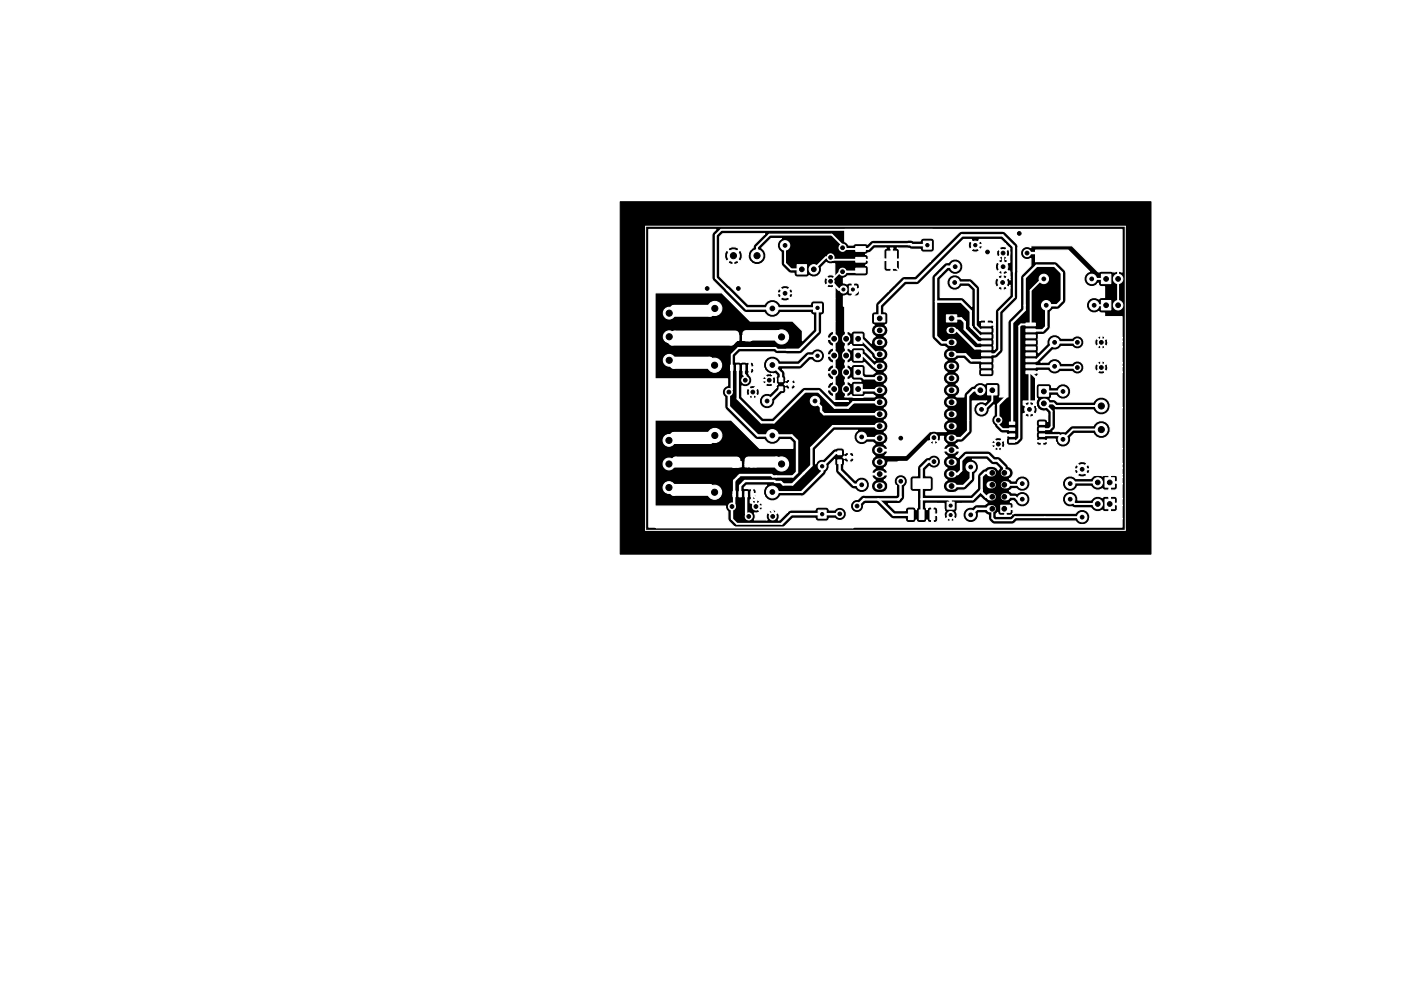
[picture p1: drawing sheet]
<svg xmlns="http://www.w3.org/2000/svg" width="297mm" height="210mm" viewBox="0 0 297 210" stroke-linecap="round" stroke-linejoin="round" font-family="sans-serif">
<path d="M131.5 42.8h112.5v74.8h-112.5z" fill="#000" stroke="#000" stroke-width=".21"/>
<path d="M136.9 48h101.7v64.5h-101.7zM238.6 112.2h.1" fill="none" stroke="#fff" stroke-width=".21"/>
<g fill="#fff" stroke="#fff" stroke-width=".21">
<path d="M193.6 101.6h3.6v2h-3.6z"/>
<path d="M194.9 108.2h1v2h-1z"/>
<path d="M192.6 108.2h1v2h-1z"/>
<path d="M197.2 108.2h1v2h-1z"/>
<path d="M220.3 82h2v2.1h-2z"/>
<circle cx="163.8" cy="92.4" r="1.25"/>
<circle cx="151.6" cy="92.4" r="1.5"/>
<circle cx="151.5" cy="104.4" r="1.5"/>
<circle cx="163.8" cy="104.4" r="1.25"/>
<circle cx="165.7" cy="98.4" r="1.5"/>
<circle cx="176.1" cy="54.6" r=".75"/>
<circle cx="176.1" cy="59.7" r=".75"/>
<circle cx="155.2" cy="107.5" r=".75"/>
<circle cx="160.3" cy="107.5" r=".75"/>
<circle cx="178.6" cy="52.6" r=".75"/>
<circle cx="178.6" cy="57.7" r=".75"/>
<circle cx="212.7" cy="53.7" r=".75"/>
<circle cx="217.8" cy="53.7" r=".75"/>
<circle cx="228.4" cy="78" r=".75"/>
<circle cx="233.5" cy="78" r=".75"/>
<circle cx="228.4" cy="72.6" r=".75"/>
<circle cx="233.5" cy="72.6" r=".75"/>
<circle cx="211.7" cy="89.1" r=".75"/>
<circle cx="211.7" cy="94.2" r=".75"/>
<circle cx="154.5" cy="83.2" r=".75"/>
<circle cx="159.6" cy="83.2" r=".75"/>
<circle cx="233.5" cy="91.1" r="1.25"/>
<circle cx="233.5" cy="86.1" r="1.25"/>
</g>
<circle cx="221.3" cy="85.6" r="1.02" fill="#fff"/>
<g fill="#fff" stroke="#fff" stroke-width=".21">
<path d="M195.8 51.2h1.7v1.7h-1.7z"/>
<path d="M172.5 64.5h1.7v1.7h-1.7z"/>
<path d="M173.5 108.2h1.7v1.7h-1.7z"/>
<path d="M233.5 63.8h2v2h-2z"/>
<path d="M233.5 58.2h2v2h-2z"/>
<path d="M209.4 81.8h2v2h-2z"/>
<path d="M234.3 101.4h2v2h-2z"/>
<path d="M234.3 105.9h2v2h-2z"/>
<path d="M169 56.1h2v2h-2z"/>
<path d="M165.2 82.1h.8v.8h-.8z"/>
<path d="M165.2 80.2h.8v.8h-.8z"/>
<path d="M167.2 81.1h.8v.8h-.8z"/>
<path d="M177.6 97.6h.8v.8h-.8z"/>
<path d="M177.6 95.7h.8v.8h-.8z"/>
<path d="M179.6 96.6h.8v.8h-.8z"/>
<path d="M181.1 70.9h1.7v2h-1.7z"/>
<path d="M181.1 74.4h1.7v2h-1.7z"/>
<path d="M217.5 68.5h2v.6h-2z"/>
<path d="M217.5 69.8h2v.6h-2z"/>
<path d="M217.5 71.1h2v.6h-2z"/>
<path d="M217.5 72.3h2v.6h-2z"/>
<path d="M217.5 73.6h2v.6h-2z"/>
<path d="M217.5 74.9h2v.6h-2z"/>
<path d="M217.5 76.1h2v.6h-2z"/>
<path d="M217.5 77.4h2v.6h-2z"/>
<path d="M217.5 78.7h2v.6h-2z"/>
<path d="M208.1 78.7h2v.6h-2z"/>
<path d="M208.1 77.4h2v.6h-2z"/>
<path d="M208.1 76.1h2v.6h-2z"/>
<path d="M208.1 74.9h2v.6h-2z"/>
<path d="M208.1 73.6h2v.6h-2z"/>
<path d="M208.1 72.3h2v.6h-2z"/>
<path d="M208.1 71.1h2v.6h-2z"/>
<path d="M208.1 69.8h2v.6h-2z"/>
<path d="M208.1 68.5h2v.6h-2z"/>
<path d="M220.4 93.3h1.1v.5h-1.1z"/>
<path d="M220.4 92.1h1.1v.5h-1.1z"/>
<path d="M220.4 90.8h1.1v.5h-1.1z"/>
<path d="M220.4 89.5h1.1v.5h-1.1z"/>
<path d="M214 89.5h1.2v.5h-1.2z"/>
<path d="M214 90.8h1.2v.5h-1.2z"/>
<path d="M214 92.1h1.2v.5h-1.2z"/>
<path d="M214 93.3h1.2v.5h-1.2z"/>
<path d="M154.9 77.5h.5v1.1h-.5z"/>
<path d="M156.2 77.5h.5v1.1h-.5z"/>
<path d="M157.4 77.5h.5v1.1h-.5z"/>
<path d="M158.7 77.5h.5v1.1h-.5z"/>
<path d="M158.7 71.1h.5v1.1h-.5z"/>
<path d="M157.4 71.1h.5v1.1h-.5z"/>
<path d="M156.2 71.1h.5v1.1h-.5z"/>
<path d="M154.9 71.1h.5v1.1h-.5z"/>
<path d="M155.4 104.3h.5v1.1h-.5z"/>
<path d="M156.7 104.3h.5v1.1h-.5z"/>
<path d="M157.9 104.3h.5v1.1h-.5z"/>
<path d="M159.2 104.3h.5v1.1h-.5z"/>
<path d="M159.2 97.9h.5v1.2h-.5z"/>
<path d="M157.9 97.9h.5v1.2h-.5z"/>
<path d="M156.7 97.9h.5v1.2h-.5z"/>
<path d="M155.4 97.9h.5v1.2h-.5z"/>
<path d="M212.2 107.2h2v1.5h-2z"/>
<path d="M188 53.3h2.1v3.6h-2.1z"/>
<path d="M181.4 54.6h2.1v1h-2.1z"/>
<path d="M181.4 52.3h2.1v1h-2.1z"/>
<path d="M181.4 56.9h2.1v1h-2.1z"/>
<path d="M200.7 66.8h2.2v1.5h-2.2z"/>
<path d="M185.4 66.8h2.2v1.5h-2.2z"/>
<path d="M181.1 78h1.7v2h-1.7z"/>
<path d="M181.1 81.5h1.7v2.1h-1.7z"/>
<path d="M200.8 106.5h1.5v1.5h-1.5z"/>
<path d="M180.1 60.7h1.5v1.5h-1.5z"/>
<circle cx="158" cy="80.7" r=".75"/>
<circle cx="163.1" cy="80.7" r=".75"/>
<circle cx="163.8" cy="109.6" r=".75"/>
<circle cx="158.7" cy="109.6" r=".75"/>
<circle cx="206.8" cy="52" r=".85"/>
<circle cx="173.3" cy="75.5" r=".85"/>
<circle cx="174.3" cy="98.9" r=".85"/>
<circle cx="237.1" cy="64.8" r="1"/>
<circle cx="237.1" cy="59.2" r="1"/>
<circle cx="207.8" cy="82.8" r="1"/>
<circle cx="232.7" cy="102.4" r="1"/>
<circle cx="232.7" cy="106.9" r="1"/>
<circle cx="172.5" cy="57.1" r="1"/>
<circle cx="141.9" cy="76.4" r="1.25"/>
<circle cx="141.9" cy="66.4" r="1.25"/>
<circle cx="141.9" cy="71.4" r="1.25"/>
<circle cx="141.8" cy="103.4" r="1.25"/>
<circle cx="141.8" cy="93.4" r="1.25"/>
<circle cx="141.8" cy="98.4" r="1.25"/>
<circle cx="212.6" cy="59.9" r="1"/>
<circle cx="202.4" cy="59.9" r="1"/>
<circle cx="212.7" cy="56.6" r="1"/>
<circle cx="202.5" cy="56.6" r="1"/>
<circle cx="162.6" cy="85.1" r="1"/>
<circle cx="172.8" cy="85.1" r="1"/>
<circle cx="182.7" cy="102.9" r="1"/>
<circle cx="182.7" cy="92.7" r="1"/>
<circle cx="225.4" cy="93.2" r="1"/>
<circle cx="225.4" cy="83.1" r="1"/>
<circle cx="216.7" cy="105.9" r="1"/>
<circle cx="226.9" cy="105.9" r="1"/>
<circle cx="216.7" cy="102.6" r="1"/>
<circle cx="226.9" cy="102.6" r="1"/>
<circle cx="231.5" cy="59.2" r="1"/>
<circle cx="221.3" cy="59.2" r="1"/>
<circle cx="232" cy="64.8" r="1"/>
<circle cx="221.8" cy="64.8" r="1"/>
<circle cx="208.1" cy="86.9" r="1"/>
<circle cx="218.3" cy="86.9" r="1"/>
<circle cx="166.4" cy="52.1" r="1"/>
<circle cx="166.4" cy="62.2" r="1"/>
<circle cx="205.8" cy="99.1" r="1"/>
<circle cx="205.8" cy="109.2" r="1"/>
<circle cx="229.4" cy="109.7" r="1"/>
<circle cx="229.4" cy="99.6" r="1"/>
<circle cx="163.8" cy="65.4" r="1.25"/>
<circle cx="151.6" cy="65.4" r="1.5"/>
<circle cx="151.5" cy="77.5" r="1.5"/>
<circle cx="163.8" cy="77.4" r="1.25"/>
<circle cx="165.7" cy="71.5" r="1.5"/>
<circle cx="160.5" cy="54.2" r="1.25"/>
<circle cx="155.5" cy="54.2" r="1.25"/>
<circle cx="223.6" cy="72.6" r="1"/>
<circle cx="223.6" cy="77.7" r="1"/>
<circle cx="198" cy="97.9" r=".75"/>
<circle cx="198" cy="92.9" r=".75"/>
<circle cx="201.6" cy="109.3" r=".75"/>
<circle cx="178.8" cy="61.4" r=".75"/>
<circle cx="209.4" cy="53.5" r=".76"/>
<circle cx="216.1" cy="49.5" r=".76"/>
<circle cx="191" cy="93" r=".76"/>
<circle cx="191" cy="102.1" r=".76"/>
<circle cx="178.1" cy="109" r=".76"/>
<circle cx="181.7" cy="107.4" r=".76"/>
<circle cx="149.9" cy="61.2" r=".76"/>
<circle cx="156.5" cy="61.2" r=".76"/>
</g>
<path d="M176.9 71.7v.3M176.9 75.3v.3M176.9 78.8v.3M179.4 71.7v.3M179.4 75.3v.3M179.4 78.8v.3M176.9 82.4v.3M179.4 82.4v.3" fill="none" stroke="#fff" stroke-width="1.7"/>
<g fill="none" stroke="#fff" stroke-width="1.5">
<path d="M141.8 71.5h13.2l.1 .2h.8M141.9 76.4h8.6l1 1.1h-8.7l-1-1M141.9 66.4h8.7l1-1h-8.7l-1.1 1.1M155.9 71.7h.1M156 70.9h-13l-.5 .5h-.6v.5l.6 .7h12.5l.9-.9M158.2 70.8h6.8l.7 .7h-6.6l-.1 .2h-.9M186.2 70.1h.7M186.2 72.6h.7M186.2 75.2h.7M186.2 77.7h.7M201.4 70.1h.7M201.4 72.6h.7"/>
<path d="M201.4 75.2h.7M201.4 77.7h.7M141.8 98.4l14.6 .1M142.9 92.4h8.7l-1.1 1h-8.7zM156.2 97.6h-13l-.8 .8M156.4 98.5h.1M158.6 97.6h6l.8 .8M159.1 98.4h6.6M164.8 97.6l.8 .8M186.2 80.3h.7M186.2 82.8h.7M186.2 85.3h.7"/>
<path d="M186.2 87.9h.7M186.2 90.4h.7M186.2 93h.7M186.2 95.5h.7M186.2 98h.7M201.4 80.3h.7M201.4 82.8h.7M201.4 85.3h.7M201.4 87.9h.7M201.4 90.4h.7M201.4 93h.7M201.4 95.5h.7"/>
<path d="M201.4 98h.7M141.8 103.4h8.7l1 1h-8.7zM186.2 100.6h.7M186.2 103.1h.7M201.4 100.6h.7M201.4 103.1h.7M209.9 107.9h.5M209.9 105.4h.5M209.9 102.9h.5M209.9 100.3h.5M212.9 105.4h.5M212.9 102.9h.5"/>
<path d="M212.9 100.3h.5"/>
</g>
<g fill="none" stroke="#fff" stroke-width=".51">
<path d="M182.4 57.4l-.2 .3h-3.6M185.9 55.1v2.6l-6.5 6.4v18.4M192.6 51.8h.5l.2 .2h3.3M202.5 56.6h-1.7l-2.3 2.3v12.5l1.2 1.2h2.1M209 52v1.1l.4 .4M215 57.7v-5.4l-2.4-2.4h-8.7l-9.6 9.6h-2.6l-5.2 5.3v2.8M216.1 49.5l1.3 1.4v.2M217.4 51.1h8.3l.4 .5h7.1M217.4 51.1l-1.4 1.5v4.7M217.8 53.7h8.1l.8 .8M154.2 61.4l4 4h15l.1-.1v5l-3.8 3.9h-2.7M155.1 71.7h1.3"/>
<path d="M155.2 78.1l-.1-.1v4.6l-.6 .6v3.1l6.1 6.1h7.3l1.1 1.1v6.7l-.9 .9h-4.2l-.3-.3h-6.7l-1.2 1.2v5l-.5 .5v2.5M156.4 78v6.6l5 5h2.7l6.5-6.5h3l3.4 3.4h2.8l1.1-1.2h5.6M157.7 78v1.4l.3 .3v1M157.7 71.7h1.3M159 78h.9l.7 .7 .1 2M173.3 75.5h-1.9l-1.9 1.9h-5.7l1.8 1.9v1.3M176.1 60.2v-.5l1.7 1.7h1M176.9 60.4v22.1h-1.6l-2.5-2.5h-4.2l-1 1v2.6l-3.8 3.8h-2.4l-1.8-1.8v-2.8l1.1-1.1v-1M180.8 61.4h.3l.5 .6M181.9 79l1.3 1.3h3.3M181.9 75.4h1.2l2.3 2.3h1.1M181.9 71.9h.7l3.3 3.3h.6"/>
<path d="M198.5 64h5.3l2 2v3.2l.2 .3M201.8 75.2h2.9l1.2 1.2h3.2M201.8 67.6h2l.7 .7v1.5l2.8 2.8h1.8M201.8 70.1h1.1l3.8 3.8h2.4M209.1 68.8v-2l3.5-3.4 .1-9.7-1.7-1.7h-4.2l-2 2h-3.2l-8.3 8.3v28.4l-4.9 4.8h-1.9M216 64l-2.8 2.8v17.5l-1.5 1.5v3.3M218.5 77.7h5.1l.3 .3h4.5M218.5 70.1h2.6l.7-.8v-4.5h2.3l1-1.1v-5.8l-1.5-1.5h-3.8l-2.6 2.5v6.9l-2.6 2.6v21.4M228.4 72.6h-4.8l-3.8 3.8h-1.3M231.7 68.3l1.8 1.8v7.9l-2 2h-3.3l-.3 .3h-8.1l-1.3-1.3M160.7 80.7h2.4M165.6 82.5l-2.6 2.6h-.4"/>
<path d="M172.8 85.1l1.3 1.3v.8l.6 .7h11.8M178 96.1h-.8l-2.9 2.8v1.2l-4.3 4.3M178 98v1.8l3.1 3.1h1.6M181.9 82.5l.3 .3h4.3M182.7 92.7l.3 .3h3.5M186.5 90.4h-9.9l-4.6 4.6v3.8l-4 4h-1.9l-.6-.5h-1.1l-.2-.2h-6.3l-1 1v1.7M198 92.9v1.4l1.2 1.2h4.2l1.3-1.3h7M198 92.9l-5.2 5.1h-2.2l-2.6 2.6h-3.1l-3.6-3.6h-1.3M198 92.9l.1 .1M198 97.9h-1.2l-1.4 1.4v9.9M205.8 99.1v2.5l-1.5 1.5h-2.5M207.8 82.8h-1.4l-1.1 1.1v7.5l-1.6 1.6h-1.9"/>
<path d="M155.7 104.8l-.2 .2M156.5 101.1v.1M158.2 104.8v4.2l.5 .6M159.5 104.8l.8 .9v1.8h2.4l1.1 1.1v1M170.4 100.3v.1M178 109.1h-10.3l-2 2M178.1 109l-.1 .1M178.9 106.9v-.3h-12.3l-2.8 2.8M186.2 106l3.3 3.2h3.6M190.5 105.9h-7.3l-1.5 1.5M191 102.1l-.1 3.4-.5 .5M197.7 109.2v2.2h-.3"/>
<path d="M201.2 105.9l.4 .4v1M201.6 109.3v1.6l.4 .5M208.1 104l-1.9 1.9h-10.8M210.4 107.9h-3.3l-1.3 1.3M210.4 100.3h-1.5l-.8 .8v3.3l1 1h1.3M212.9 100.3v-1.2l-1.4-1.4h-.9l-1.1-1.1h-4.6l-1.1 1.1v2.1l-.8 .8h-1.2"/>
</g>
<g fill="none" stroke="#fff" stroke-width=".41">
<path d="M155.5 54.2v6l2.1 2h16l4.5-4.5h.5l.3-.3M166.4 52.1v3.8l1.3 1.2h2.3M189.1 55.9l2.2 2.3h2.8l6.4-6.4v-.2l-2.8-2.8h-44.8l-1.1 1.1v9.1l2.4 2.4M189.1 56.6v-1.5h-12.5l-.5-.5h-1l-2.6 2.5M192.6 51.8h-7.5l-1 1h-5.2l-.3-.2v-.5l-2.2-2.3h-13.3l-2.6 2.6v1.8M202.4 59.9h3.2l1.3 1.4v7.8l1 1h1.2M215 57.7v5.3l-3.1 3.1v8.2l-1 .9h-1.8M216 57.3v6.7M221.3 59.2h-.4l-2.4 2.4v7.2h-2l-.4 .4v23.8l-.6 .6h-.9M226.7 54.5l2.7 2.7v8.9l2.3 2.2M231.5 59.2h3M233.2 51.6l3.9 3.8v9.4"/>
<path d="M141.8 76.5l1 1M142.9 65.4l-1.1 1.1M149.9 61.2h-10.3l-1.8 1.8v47.5l1.4 1.4h41.6l.5-.5h51.8l2.2-2.2v-8.9l-.8-.7h-9.4l-4.2-4.2M166.8 74.2h-2l-.4-.4h-7.9l-1.4 1.4v2.8M206 69.5l1.8 1.9h1.3M218.5 79l-.2 .2v13.5l.9 .9h1.7v1.8M232 64.8h2.5M164 92.1l-.2 .3M210.4 82.8v2.3l-1.8 1.8h-.5M211.7 89.1v1.1l.8 .9h2.1M211.7 93.7v2.3l.7 .8h7.1l1.4-1.4M214.6 92.3h-1l-1.9 1.9"/>
<path d="M218.3 96.8l2 2v8.4l-.8 .8-6.6-.1M221.3 83.1h4.1M233.5 86.1h-9.6l-.6-.5h-2l1.7 1.6v3.3l-.5 .6h-1.6M233.5 91.1h-6.1l-2 2.1-.9-.9h-3.6M155.2 110l1 1.1h9.5M163.8 104.4h6.2M178.9 106.9l2.3 2.4v2.3M210.1 108.2l.3-.3v2l.4 .5h3.8l.6-.7h14.2M212.9 105.4h2.3l.5 .5h1M212.9 100.1v.2M216.7 102.6l-.2 .3h-3.6M226.9 105.9l1 1h4.8"/>
<path d="M232.7 102.4h-5.5l-.3 .2"/>
</g>
<path d="M141.8 71.5l.2 .2h13.1M151.6 92.4l-1.1 1M150.5 103.4l1 1" fill="none" stroke="#fff" stroke-width=".81"/>
<path d="M155.7 98.5h1.2M158.2 98.5l.3 .4" fill="none" stroke="#fff" stroke-width=".61"/>
<path d="M158.2 98.5h1.3" fill="none" stroke="#fff" stroke-width=".25"/>
<g fill="#fff" stroke="#fff" stroke-width=".25">
<path d="M137.6 48.7h14.2l-.6 .6-.3 .6 .1 9.4 6.9 7h4.2a1.87 1.87 0 0 0 1.7 1.1 1.87 1.87 0 0 0 1.6-1.1h6.5l.1 .3 .4 .2v3.2l-2.3 2.3v-2.1l-2-2.1h-9l-6-6-14.2 .1v18.1l15.4 .1v1.4a1.39 1.39 0 0 0-1.1 1 1.39 1.39 0 0 0 .4 1.4v2.1l.3 .6 6.1 6.1 .6 .3h1.5a1.87 1.87 0 0 0 1.7 1 1.87 1.87 0 0 0 1.6-1h2.1l.6 .6v1.2h-7l-6-6-16.2 .1v18.1l14.9 .1 .2 .8 .3 .3 .1 1.9 1.4 1.4h-18.2z"/>
<path d="M157.8 103.4l.5-.5h4.2l-.3 .4-.3 .8h-1.5l-.3-.4-.4-.1-.1 .2v.9h.6l.2-.1v-.5h1.5l.1 1h-1.6l-.2-.1h-.6v.9l.2 .2a.71 .71 0 0 0 .6-1h1.6l.2 .4a1.89 1.89 0 0 0 3.2-.3l4.6 .1 .6-.3 4.3-4.3 .7-.9 .2-.6v-.5l1.2-1.2 .1 2.3 .3 .7 3 3 .9 .3a1.66 1.66 0 0 0 2.5 .3 1.66 1.66 0 0 0 0-2.5 1.66 1.66 0 0 0-2.5 .3l-2.4-2.4 .2-1.7a.5 .5 0 0 0 .8 .1v-.8h-.8l-.1 .2-.3-.3 .3-.3 .1 .2h.8v-.8a.5 .5 0 0 0-.8 .2l-.1-.9-.3-.3-1.1-.1-.8 .3-2.3 2.1h-.5l-.5 .3-.6 .7v-3l4.1-4.1h4.8a1.65 1.65 0 0 0-.4 2.4 1.65 1.65 0 0 0 2.5 .1h1.2l.4 .5a1.37 1.37 0 0 0-.3 2.2h-4.1l-.1-.2a.5 .5 0 0 0-.9-.2v.8h.8l.2-.4h4.1l.3 .2-.5 .6h-3.9l-.2-.2h-.8v.8l.2 .2a.64 .64 0 0 0 .8-.8h3.9l-.2 .2a1.39 1.39 0 0 0 .8 1.8l-.5 .4-.3 .5 .1 .3h3.2l.1-.3-.3-.5-.5-.4 .8-.7 .1-.6h4l4.5-4.5 .2 .1 1-.9 1 .9h.2l.2-.4v-.6h.7v.9l.2 .3h-1.5l-.8-.8-.8 .8 .1 .3a1.05 1.05 0 0 0 1.5-.3h1.5l.5 .4-.5 .4-.2 .6 .1 .2h3.1l.1-.2-.2-.6-.5-.4 .5-.4h.9l.3-.2 1.7-1.8v-6.7h3.1l-.3 .3a1.65 1.65 0 0 0-2.4 .9 1.65 1.65 0 0 0 1.3 2.2 1.65 1.65 0 0 0 1.9-1.6l1.1-1v2.2a1.37 1.37 0 0 0 0 2.2 2.29 2.29 0 0 0 2.6 1.6l.1 .3h1.2v.3h-1.2l-.1 .1 .1 .4-.1 .3h-.9l-.1-.3a1.05 1.05 0 0 0-1.5 .3l.8 .7 .8-.7h.9v.7h-.3l-.2-.5-.3-.1-.8 .8h-.3l-.8-.8a1 1 0 0 0-.3 1.6h.3l.8-.8h.3l.8 .8h.3l.2-1h.3l.2 .3a2.26 2.26 0 0 0 1.8 .1h.1a1.98 1.98 0 0 0 1.4-1.4v-5.2h.2l1-.9-1-1-.2 .1v-.9l2.6-.1 .1-5.1 .3-.1 .3-.4-.2-.3h-.4v-.2h.4l.2-.3h2a1.62 1.62 0 0 0 2.6 .3h2.6l.2 .2a1.41 1.41 0 0 0 2-.3 1.41 1.41 0 0 0-.3-1.9 1.41 1.41 0 0 0-1.9 .2h-2.3l-.1-.3a1.66 1.66 0 0 0-2.8 0h-1.5l2.5-2.5a1.62 1.62 0 0 0 1.8-.8h2.4l.2 .3a1.41 1.41 0 0 0 2-.3 1.41 1.41 0 0 0-.3-2 1.41 1.41 0 0 0-1.9 .2h-2.4a1.66 1.66 0 0 0-2.1-.6 1.66 1.66 0 0 0-.9 1.9l-1.8 1.8-.1-3.8h1a2.3 2.3 0 0 0 1.4-1.1l.2-.6v-3.1l.5-.5 1.2-.1 1.5-1.5 .1-6.2-.3-.6-1.8-1.7-4.3-.1v-2.4h6.8l4.6 4.5a1.65 1.65 0 0 0-.8 2.6 1.65 1.65 0 0 0 2.7-.1v.3l.4 .4h.9v2.3l-.9 .1-.4 .2a1.66 1.66 0 0 0-2.6 1.4 1.66 1.66 0 0 0 2.7 1.3l.3 .3h.9l.1 .8h3.6v4.5h-3.6a1 1 0 0 0-1.5-.3l-.1 .3 .8 .8 .8-.8h3.6v.7h-3l-.2-.5-.2-.1-.8 .8h-.4l-.8-.8-.2 .1a1.05 1.05 0 0 0 .2 1.5l.8-.8h.4l.8 .8h.2l.2-1h3v1.2h-3.6l-.8-.8-.8 .8 .1 .3a1.05 1.05 0 0 0 1.5-.3h3.6v3.4h-3.6l-.1-.2a1.05 1.05 0 0 0-1.5 .2l.8 .8 .8-.8h3.6v.8h-3l-.2-.6h-.2l-.8 .8h-.4l-.8-.8a1 1 0 0 0-.2 1.5l.2 .1 .8-.8h.4l.8 .8 .2-.1 .2-.9h3v1.1h-3.6l-.8-.7-.8 .7a1 1 0 0 0 1.5 .3l.1-.3h3.6v7.6h-2.5a1.9 1.9 0 0 0-1.3-2.2 1.9 1.9 0 0 0-2.3 1h-7.6l-.5-.5h-1l-.1-.2 .3-.3 .1-.4 1 .1a1.66 1.66 0 0 0 2.5 .3 1.66 1.66 0 0 0-.1-2.5 1.66 1.66 0 0 0-2.4 .4h-1v-.2a.65 .65 0 0 0-.7-.6h-2l-.5 .2-.2 .4v2.1l.4 .5-.2 .4-.1 .7h-.5l-.1-.3a1.29 1.29 0 0 0-1.8 .3l1 1 .9-1h.5v.4l-.3-.2-1 1 1 .9a1.15 1.15 0 0 0 .4-1.5 1.6 1.6 0 0 0 1.9 .9l.4 .4v.4h-2.9l-.9-1-1 1 .1 .3a1.29 1.29 0 0 0 1.8-.3h2.9v1.4l-.1-.3a2.26 2.26 0 0 0-1.9-.2 1.12 1.12 0 0 0-.3 1.5l-.1 .4 .1 .9-.1 .9 .1 .4-.1 .3 .2 .2h2.1l.1-.3h1.6l.2 .7-4-.2-.2 .3a.71 .71 0 0 0 .9 .5l.2-.2v-.6h.3v.6l.1 .2 .7-.1 .2-.5h1.8l.1 .2a1.66 1.66 0 0 0 2.1 .6 1.66 1.66 0 0 0 .9-1.9l.8-.8h4a1.9 1.9 0 0 0 2.9 .6 1.9 1.9 0 0 0 0-2.9 1.9 1.9 0 0 0-2.9 .6h-4.4l-.5 .2-1.1 1.1-2.6-.1 .5-.6 .1-.4-.1-3.6 8.1 .1a1.89 1.89 0 0 0 2 1.1 1.89 1.89 0 0 0 1.6-1.6h2.5v8.7h-25.4l-.8-.8-.8 .8v.2a1.05 1.05 0 0 0 1.6-.2h25.4v3.2h-7.5l-.1-.3a1.29 1.29 0 0 0-1.8 .3l.9 1 1-1h7.5v.9h-6.8l-.2-.6-.3-.1-1 1h-.3l-1-1a1.15 1.15 0 0 0 0 1.9l1-.9h.3l1 .9 .3-.1 .2-1.1h6.8v1.4h-7.5l-1-1-.9 1 .1 .3a1.29 1.29 0 0 0 1.8-.3h7.5v.5h-1l-.5-.5h-.8l-.2 .2a1.69 1.69 0 0 0-1.5-.1l-.2 .2a1.62 1.62 0 0 0-2.4 .5h-3.2l-.3-.3a1.66 1.66 0 0 0-2.3 .6 1.66 1.66 0 0 0 .7 2.3 1.66 1.66 0 0 0 2.2-.9l3 .1a1.64 1.64 0 0 0 2.3 .4l.5 .3h.8l.2-.2v-2.9h.2v1.3h1.4l.1-.1v-.9h1v1.4l-2.5-.1v1.3l.2 .2h.8l.4-.3 .1-1.1h1v3.2h-1l-.3-.4a1.69 1.69 0 0 0-1.4 .1l-.2-.2h-.8l-.5 .2a1.64 1.64 0 0 0-2.4 .6h-2.8v-.5a1.67 1.67 0 0 0-2-1.3 1.67 1.67 0 0 0-1.2 2 1.67 1.67 0 0 0 2 1.2l.6 .3 3.5 .1a1.64 1.64 0 0 0 2.3 .4l.5 .3h.8l.2-.2v-2.9h.2v1.3h1.4l.1-.2v-.8h1v1.4l-2.5-.1v1.3l.2 .2h.8l.4-.3 .1-1.1h1v2.8h-6.8a1.66 1.66 0 0 0-1.1-1.8 1.66 1.66 0 0 0-2 .7h-12.8l-.5 .2 .1-.9-.1-.1h-1.4v1.1l.2 .1h1l-.3 .2h-3v-.5l.3-.3 .3 .5 1.1 .1 .2-.1-.1-1.4h1.7l.1-.1v-.6l-.3-.5-.3-.1 .3-.3h.4l.3 .4a1.65 1.65 0 0 0 2.4 .7 1.65 1.65 0 0 0 .5-2.4 1.65 1.65 0 0 0-2.5-.2l-1.1-.1-.5-.5 .5-.4h1a1.65 1.65 0 0 0 2.5 0 1.65 1.65 0 0 0-.4-2.5 1.65 1.65 0 0 0-2.4 .8h-.7l-.5-.4 .4-.3a1.37 1.37 0 0 0-.6-2.3l-.2-.5-1.4-1.4-.3-.2-.9-.1-.9-.9-.6-.2h-5l-1.4 1.4-.4-.3 .5-.4 .2-.6-.1-.2h-3.1l-.1 .2 .2 .6 .5 .4-.4 .3a1.39 1.39 0 0 0 .4 2.2 1.39 1.39 0 0 0-.8 1.3 1.39 1.39 0 0 0 .8 1.2 1.39 1.39 0 0 0-.8 1.6 1.39 1.39 0 0 0 1.4 1.1 1.72 1.72 0 0 0 1.8-.5h1.1l.6-.3 1.7-1.8 .1-1.4a1.66 1.66 0 0 0 .8-1.7 1.66 1.66 0 0 0-1.3-1.3h2.9l.9 .9 .3 .2h.9l.7 .8-.2 .3-.3-.4a1.97 1.97 0 0 0-2.6 .1l-.5 .3a2.22 2.22 0 0 0-1.1 1.4v2.5l-1.4 1.4h-9.5v-.7l1.2-.1 .3-.3 .1-2.3a.65 .65 0 0 0-.7-.7h-.9v-1.2l.7-.8 .2 .2a1.41 1.41 0 0 0 2-.3 1.41 1.41 0 0 0-.3-2 1.41 1.41 0 0 0-2 .2l-.8 .3-1.5 1.7-.1 1.9-1.2 .1-.3 .4-.1 2.2a.65 .65 0 0 0 .7 .7h.9v3.4l-.2 .4-.4-.5a2.04 2.04 0 0 0-1.8 .1l-.1 .6h-2.2l-1.4-1.4h2.1a2.13 2.13 0 0 0 1.3-1.4v-2.3l.4-.3a1.42 1.42 0 0 0-.3-1.9 1.42 1.42 0 0 0-2 .2 1.42 1.42 0 0 0 .1 1.9h-1.7l-.1-.5-.8-.8 .5-.3 .3-.6-.1-.2h-3.2l-.1 .2 .3 .6 .5 .3-.4 .3a1.4 1.4 0 0 0-.4 1.6 1.4 1.4 0 0 0 1.3 .8 1.63 1.63 0 0 0 2.2-1.4h1.7v2l-6.8-.1-.7 .3-.6 .7-1 .2-.3 .3h-19.5a1 1 0 0 0-1.6-.3v.3l.8 .8 .8-.8h19.5l-.3 .8h-18.6l-.2-.6h-.3l-.7 .8 .7 .8 .3-.1 .2-.9h18.6a1.4 1.4 0 0 0 1.4 1.5 1.4 1.4 0 0 0 1.4-1.6l.4-.3h2.3l3.3 3.1 2.9 .1v.4l.4 .3a2.04 2.04 0 0 0 1.7-.1l.2-.4a.63 .63 0 0 0 .6 .6l1.3-.1 .3-.4a.61 .61 0 0 0 1.1 .3v-3l-.2-.1a.67 .67 0 0 0-.9 .5l-.2-.4v-.9h3.9v1.3h-1.4l-.1-.3a.6 .6 0 0 0-.9-.1v1.4h.9l.1-.2v-.8h1.4l.2 .4-.2 .4v.6l-2.4-.2v1.4a.61 .61 0 0 0 1-.3v-.9h1.4l.1 .5 .3 .1 .9-1 1 1a.96 .96 0 0 0 .2-1.6l.2-.5v-1.2l3.6-.1 1.4-1.2 1.4 1.2-.5 .4h-2l-.7 .5a1.65 1.65 0 0 0-1.7 .8 1.65 1.65 0 0 0 .1 1.8h-2.2l-.7-.7-.8 .7v.3a1.05 1.05 0 0 0 1.5-.3h2.2l.4 .4a1.71 1.71 0 0 0 1.9 0 1.71 1.71 0 0 0 .7-1.8 2.67 2.67 0 0 1 2 .5 1.64 1.64 0 0 0 1.3 1.9h3.8h.3l.7-.6h12.5a1.67 1.67 0 0 0 1.7 .8 1.67 1.67 0 0 0 1.3-1.4h6.8v1.8h-71.7l1.9-1.8h4.7a.64 .64 0 0 0 .7 .6h1.7l.4-.2 .2-.4h1.2a1.42 1.42 0 0 0 2.1 0 1.42 1.42 0 0 0-.1-2.1 1.42 1.42 0 0 0-2.1 .3h-1.1l-.2-.4-.4-.2h-1.7a.64 .64 0 0 0-.7 .6h-5.1l-.7 .4h-2.4a1 1 0 0 0-1.5-.2l-.1 .2 .8 .8 .8-.8h2.4l-1.7 1.7h-.3a1.26 1.26 0 0 0 0-1.5h-.2l-1 1-.9-1h-.3a1.29 1.29 0 0 0 .1 1.5h-2.8l.2-.5-.2-1 .6 .1 .5-.2 .1-.3-1.8-1.7h-.2v-.6l.2-.2v-2.1l-.1-.2-.4 .2-1-.1z"/>
<path d="M153.2 49.6h8.9l-2.2 2.2-.2 .8-.5 .3h-2.5l-.2-.3a1.55 1.55 0 0 0-2.2 .3l1.2 1.2 1.2-1.2h2.5l-.6 1h-1.2l-.3-.7-.3-.1-1.1 1.1h-.4l-1.1-1.1a1.4 1.4 0 0 0 0 2.3l1.1-1.2h.4l1.1 1.2 .3-.1 .3-.6v-.8h1.2v.7l.6 1h-2.5l-1.2-1.2-1.2 1.2 .2 .3a1.55 1.55 0 0 0 2.2-.3h2.5l.2 .2a1.91 1.91 0 0 0 2.7-.5 1.91 1.91 0 0 0-.6-2.7l2-2h2.2a1.63 1.63 0 0 0-.1 2.9l.1 2.7 1.4 1.5 .3 .2 1 .1v.1a.65 .65 0 0 0 .6 .7h2l.6-.3a1.64 1.64 0 0 0 1.9 0 1.64 1.64 0 0 0 .6-1.8l1.1-1 .6 .3h1.2l-.1 2.7-.1-.2a1.05 1.05 0 0 0-1.5 .2l1 1h-.4l-.8-.8a1 1 0 0 0-.2 1.5l.2 .1 .8-.8h.4l-1 1 .1 .2 .7 .2h-8.7l-.1-.3a1.29 1.29 0 0 0-1.8 .3l.9 .9 1-.9h8.9l.5-.2 .1-.2 .1 1.3h-8.9l-.2-.6-.3-.1-1 .9h-.3l-1-.9a1.15 1.15 0 0 0 0 1.9l1-1h.3l1 1 .3-.1 .2-1.1h8.9v1.4h-9.6l-1-1-.9 1 .1 .2a1.29 1.29 0 0 0 1.8-.2h9.6v7l-.5-.1a1.49 1.49 0 0 0-1.1 1.2l.1 .2h1.2v-1.3h.3v1.6h-1.5l-.1 .2a1.16 1.16 0 0 0 1.3 1.2v-1.4h.3v1.9l-.5-.1a1.16 1.16 0 0 0-1 1.5h1.2v-1.4h.3v1.7h-1.5l-.1 .2h-.6a1.51 1.51 0 0 0-.9-1.7 1.51 1.51 0 0 0-1.8 .5 1.35 1.35 0 0 0-1.3 .3l-1.7 1.7h-3.7a1.88 1.88 0 0 0-2-1 1.88 1.88 0 0 0-1.5 1.7h-2.1l-.2-.4-.4-.1-.1 .2v.9h.6l.1-.2v-.4h2.1l.2 1h-2.3l-.1-.1h-.6v.9l.1 .1 .5-.2 .1-.7h2.3l.6 .7 .6 .3-.9 .2-.1 .2 .8 .8 .8-.8-.1-.2-.3-.2h.8l.4 .3-.2 .9-.2-.6h-.2l-.8 .8h-.4l-.8-.8h-.2a1.05 1.05 0 0 0 .2 1.6l.8-.8h.4l.8 .8 .2-.1 .2-.9 .1 .7 .3 .3-1 .1-.8-.8-.8 .8a1 1 0 0 0 1.5 .3l.1-.3h.8l-.2 .6h-4.1a1 1 0 0 0-1.5-.2l-.1 .2 .8 .8 .8-.8 4.1 .1-.7 .7h-2.8l-.2-.5-.2-.1-.8 .8h-.4l-.8-.8a1 1 0 0 0-.2 1.5l.2 .1 .8-.8h.4l.8 .8 .2-.1 .2-.9h2.8l-.6 .6-.9-.1-.6 .2-.4 .5h-.9l-.8-.8-.8 .8a1 1 0 0 0 1.5 .2l.1-.2h.9a1.65 1.65 0 0 0 .9 2.5 1.65 1.65 0 0 0 2.1-1.7l1.5-1.5h.2a.65 .65 0 0 0 .6-.6v-.6a.5 .5 0 0 0 .8 .1v-.7h-.7l-.1 .1-.3-.3 .2-.2 .2 .1h.7v-.7a.5 .5 0 0 0-.8 .1l-.2-1.9-.5-.6h3.9l2-1.9h.3a1.5 1.5 0 0 0 1.6 .6 1.5 1.5 0 0 0 1.1-1.2h.6a1.16 1.16 0 0 0 1.3 1.1v-1.3h.3v1.9l-.5-.1a1.16 1.16 0 0 0-1 1.5h1.2v-1.4h.3v1.6h-1.5a1.05 1.05 0 0 0 1.2 1.4v-1.4h.3v2l-.5-.2-7.9 .1a.55 .55 0 0 0-.9-.3v.7h.7l.2-.4h7.8l-.4 .2-.5 .6h-6.9l-.2-.1h-.7v.7a.57 .57 0 0 0 .7 0 .57 .57 0 0 0 .2-.6h6.9l-.1 .4 .1 .2h1.2v-1.3h.3v1.6h-1.5l-.1 .2a1.16 1.16 0 0 0 1.3 1.1v-1.3h.3v2.3l2.9 .1h-3l-3-2.9h-3.6l-6.6 6.5h-1.9l-4.5-4.5v-2.3l.4 .2a1.4 1.4 0 0 0 1.6-.8 1.4 1.4 0 0 0-.4-1.7l-.2-.4 .1-.1v-2.1l-.1-.2-.4 .1-.4-.1-.9 .1-1-.1v-1.2l.9-.9h7.2l.7 .4 5-.1 4.4-4.3v-3.9l.6-.4v-1.9a.65 .65 0 0 0-.6-.7l-2 .1-.3 .3-.1 .4h-6.4v-.2a1.89 1.89 0 0 0-3.3 .2h-3.5l-6-6v-8.4z"/>
<path d="M187.4 65.1l4.7-4.7h2.2l.7-.2 9.3-9.4h1.7l-.1 .2 .9 .8 .8-.8v-.2h4.6l1 1h-4.9l-.2-.6-.3-.1-.8 .9h-.4l-.9-.9a1.1 1.1 0 0 0-.2 1.7l.2 .1 .9-.9h.4l.8 .9 .3-.1 .2-1h4.9l.9 .9h-.6a1 1 0 0 0-1.5-.2l-.1 .2 .8 .8 .8-.8h.6v.8l-.2-.5-.3-.1-.7 .8h-.4l-.8-.8-.3 .2h-3.8l-.8-.9-.9 .9a1.1 1.1 0 0 0 1.7 .2v-.2h3.8a1.01 1.01 0 0 0 .3 1.4l.8-.8h.4l.7 .8 .3-.1 .2-.9v1.9h-.5l-.1-.2-.4-.2 .3-.1 .1-.2-.8-.8-.8 .8 .1 .2 .2 .1-.4 .2-.1 .2 1 1 .9-1h.5v.3l-.3-.1-.9 1h-.4l-1-1a1.15 1.15 0 0 0 0 2l1-1h.4l.9 1 .3-.1v.2h-.5l-.9-.9-1 .9a1.15 1.15 0 0 0 1.9 0h.5v1.1h-.6a1.15 1.15 0 0 0-1.9 0l1 1 .9-1h.6v.6l-.1-.3-.3-.1-.9 .9h-.4l-1-.9a1.15 1.15 0 0 0 0 1.9l1-1h.4l.9 1 .3-.1 .1-.3v.6h-.6l-.9-1-1 1a1.15 1.15 0 0 0 1.9 0h.6v1.6l-3 3.1-.1 2.6h-.2l-.6-.5h-.8l-.2 .2v.6h1.4l.2-.3h.2v5.5l-.2 .3v-5.1l-.2-.1h-1.6v-.9l-.2-.2-1.1 .1v-7.1l-1.8-1.7-2.1-.1a1.66 1.66 0 0 0-2.5-.4 1.66 1.66 0 0 0 0 2.5 1.66 1.66 0 0 0 2.5-.4h1.4l.8 .8v3.4l-1.9-1.8-4.8-.1v-3.8l1.8-1.8a1.66 1.66 0 0 0 2.5 .3 1.66 1.66 0 0 0 0-2.5 1.66 1.66 0 0 0-2.5 .4l-.7 .1-.2 .2-2.4 2.3-.2 .6v12.8l1.5 1.6 .3 .2h.9l.5 .4a1.39 1.39 0 0 0-.8 1.3 1.39 1.39 0 0 0 .8 1.2 1.39 1.39 0 0 0-.8 1.3 1.39 1.39 0 0 0 .8 1.3 1.39 1.39 0 0 0-.8 1.3 1.39 1.39 0 0 0 .8 1.2 1.39 1.39 0 0 0-.8 1.3 1.39 1.39 0 0 0 .8 1.3 1.39 1.39 0 0 0-.8 1.2 1.39 1.39 0 0 0 .8 1.3 1.39 1.39 0 0 0-.8 1.3 1.39 1.39 0 0 0 .8 1.2 1.36 1.36 0 0 0-.2 2.5h-3.5l-5.1 5h-4.4l.6-.7-.1-.3h-1.3v-.2h1.3l.1-.2-.3-.6-.5-.4a1.39 1.39 0 0 0 .9-1.2 1.39 1.39 0 0 0-.9-1.3 1.39 1.39 0 0 0 .9-1.3 1.39 1.39 0 0 0-.9-1.3 1.39 1.39 0 0 0 .9-1.2 1.39 1.39 0 0 0-.9-1.3 1.39 1.39 0 0 0 .9-1.3 1.39 1.39 0 0 0-.9-1.2 1.39 1.39 0 0 0 .9-1.3 1.39 1.39 0 0 0-.9-1.3 1.39 1.39 0 0 0 .9-1.2 1.39 1.39 0 0 0-.9-1.3 1.39 1.39 0 0 0 .9-1.3 1.39 1.39 0 0 0-.9-1.3 1.39 1.39 0 0 0 .9-1.2 1.39 1.39 0 0 0-.9-1.3 1.39 1.39 0 0 0 .9-1.3 1.39 1.39 0 0 0-.9-1.2 1.36 1.36 0 0 0 .2-2.4 .64 .64 0 0 0 .7-.7v-1.5a.69 .69 0 0 0-.9-.7z"/>
<path d="M179.1 48.7h58.8v9a1.99 1.99 0 0 0-1.7 0l-.7-.2h-2l-.6 .2-5.6-5.5-8.6-.1-.1 .4a1.41 1.41 0 0 0-2.3 1.2 1.41 1.41 0 0 0 2.3 1.1v1.6l-2.2 2.2v6.8l-2.4 2.4-.3 .6v15.8h-1.8l.1-.4v-2a.65 .65 0 0 0-.6-.6h-2l-.6 .3a1.73 1.73 0 0 0-2.4 .4l-.7 .3-1.1 1.1-.2 .3v.6h-1.5l-.2-.1 .4-.3a1.39 1.39 0 0 0-.4-2.3 1.39 1.39 0 0 0 .8-1.2 1.39 1.39 0 0 0-.8-1.3 1.39 1.39 0 0 0 .8-1.3 1.39 1.39 0 0 0-.8-1.3l.5-.3h1.1l1.3 1.2h1.9v1a1.19 1.19 0 0 0 .6 1.6h2l.5-.2 .2-.4-.1-3.3h.2a2.65 2.65 0 0 0 1.7-1.4l.1-8.1 2.9-2.9 .2-.6v-11l-2.9-2.9h-9.3l-6.4 6.3h-6.5l-.2-.2h-2.9l-.2 .2v1.7l.5 .5h.9l.1-.2v-2.2h.3v2.2l.1 .2h.9l.4-.3 .1-1.9h6.5l-3.2 3.2-2.6 .1-1.9 1.8h-7.3l-.3-.4-.8-.1-.1 .2v1.1h1.1l.1-.2v-.6h7.3l-1.2 1.2h-6.1l-.1-.1h-1.1v1l.1 .2 .8-.1 .3-.4v-.6h6.1l-2.6 2.7-.1 1.7a.7 .7 0 0 0-.8 .7v1.5l.2 .5 .4 .2-.2 .1a1.39 1.39 0 0 0 .4 2.3 1.31 1.31 0 0 0-.8 1.4l-1.3-1.3v-.6a.65 .65 0 0 0-.7-.7l-2 .1-.3 .4-.7-.4-.3 .1v3l.3 .1 .7-.5 .1 .4 .5 .1h1.9l1.8 1.8 .4 .9 .4 .2-.2 .1-1.7-1.7a.46 .46 0 0 1-.3-.6l-.6-.4h-2l-.3 .5-.7-.5-.3 .1v3l.3 .1 .7-.4 .1 .3 .5 .2h1.7l.5-.2 2.3 2.1-.5 .4h-1.5l-.1-.2-.1-1.5-.4-.3-1.9-.1-.5 .2-.1 .3-.7-.4-.3 .1v3l.3 .1 .7-.4 .3 .4 1.5 .1 .3 .2h-1.8l-.3 .5-.7-.5-.3 .2v2.9l.3 .1 .7-.4 .3 .5h2l.5-.2 .1-.3h1.7l.5 .4-.3 .1h-6.2l.2-.2v-2.9l-.2-.1v-.4l.2-.1v-3l-.2-.1v-.4l.2-.1v-3h-.2v-.5h.2v-3l-.2-.1v-5.2l-.3-.1v-2.2l.8-.2 .4 .2h.5l.2-.2v-2.4l-.2-.2h-.5l-.4 .2-.8-.2v-1l.6-.2 .3-.3 3.8 .1a.65 .65 0 0 0 .6-.7v-1.3l-.5-.3a.62 .62 0 0 0 .4-1l2.6-.1-.1-.4h-2.4l-.1-.6-.5-.2 1.2-.6 .8-.8h2.4l-.5 .6v1.6l.2 .2h1.3v-2.2l-.1-.2h.5l-.1 .2v2.2h1.3l.2-.2v-1.6l-.5-.6h2.2l.9 .3h1.8l.4 .6h2a.65 .65 0 0 0 .6-.6v-1.7l-.2-.5-.4-.2h-1.7a.64 .64 0 0 0-.7 .6h-1.4l-.6-.2-8 .1-.6 .2-.6 .6-.4-.1h-2.1l-.5 .3h-1l-.5-.6-.3-.1z"/>
<path d="M237 64.6l.3 .2-.2 .2-.2-.2z"/>
<path d="M237 59l.3 .2-.2 .2-.2-.2z"/>
</g>
<g fill="#000" stroke="#000" stroke-width=".21">
<circle cx="155.5" cy="54.2" r=".65"/>
<circle cx="160.5" cy="54.2" r=".65"/>
<circle cx="166.4" cy="52.1" r=".4"/>
<circle cx="170" cy="57.1" r=".5"/>
<circle cx="172.5" cy="57.1" r=".5"/>
<circle cx="176.1" cy="54.6" r=".4"/>
<circle cx="176.1" cy="59.7" r=".4"/>
<circle cx="178.6" cy="52.6" r=".4"/>
<circle cx="178.6" cy="57.7" r=".4"/>
<circle cx="196.6" cy="52" r=".35"/>
<circle cx="202.4" cy="59.9" r=".4"/>
<circle cx="202.5" cy="56.6" r=".4"/>
<circle cx="206.8" cy="52" r=".35"/>
<circle cx="209.4" cy="53.5" r=".39"/>
<circle cx="212.6" cy="59.9" r=".4"/>
<circle cx="212.7" cy="56.6" r=".4"/>
<circle cx="212.7" cy="53.7" r=".4"/>
<circle cx="216.1" cy="49.5" r=".39"/>
<circle cx="217.8" cy="53.7" r=".4"/>
<circle cx="221.3" cy="59.2" r=".4"/>
<circle cx="231.5" cy="59.2" r=".4"/>
<circle cx="234.5" cy="59.2" r=".5"/>
<circle cx="237.1" cy="59.2" r=".5"/>
<circle cx="141.9" cy="76.4" r=".65"/>
<circle cx="141.9" cy="71.4" r=".65"/>
<circle cx="141.9" cy="66.4" r=".65"/>
<circle cx="149.9" cy="61.2" r=".39"/>
<circle cx="151.5" cy="77.5" r=".65"/>
<circle cx="151.6" cy="65.4" r=".65"/>
<circle cx="156.5" cy="61.2" r=".39"/>
<circle cx="163.8" cy="65.4" r=".5"/>
<circle cx="163.8" cy="77.4" r=".5"/>
<circle cx="165.7" cy="71.5" r=".65"/>
<circle cx="166.4" cy="62.2" r=".4"/>
<circle cx="173.3" cy="65.3" r=".35"/>
<circle cx="173.3" cy="75.5" r=".35"/>
<circle cx="176.9" cy="71.9" r=".51"/>
<circle cx="176.9" cy="79" r=".51"/>
<circle cx="176.9" cy="75.4" r=".51"/>
<circle cx="178.8" cy="61.4" r=".32"/>
<circle cx="179.4" cy="79" r=".51"/>
<circle cx="179.4" cy="75.4" r=".51"/>
<circle cx="179.4" cy="71.9" r=".51"/>
<circle cx="180.8" cy="61.4" r=".32"/>
<circle cx="181.9" cy="71.9" r=".51"/>
<circle cx="181.9" cy="79" r=".51"/>
<circle cx="181.9" cy="75.4" r=".51"/>
<circle cx="186.5" cy="72.6" r=".5"/>
<circle cx="186.5" cy="75.2" r=".5"/>
<circle cx="186.5" cy="67.6" r=".5"/>
<circle cx="186.5" cy="77.7" r=".5"/>
<circle cx="186.5" cy="70.1" r=".5"/>
<circle cx="201.8" cy="72.6" r=".5"/>
<circle cx="201.8" cy="67.6" r=".5"/>
<circle cx="201.8" cy="70.1" r=".5"/>
<circle cx="201.8" cy="77.7" r=".5"/>
<circle cx="201.8" cy="75.2" r=".5"/>
<circle cx="221.8" cy="64.8" r=".4"/>
<circle cx="223.6" cy="72.6" r=".4"/>
<circle cx="223.6" cy="77.7" r=".4"/>
<circle cx="228.4" cy="72.6" r=".4"/>
<circle cx="228.4" cy="78" r=".4"/>
<circle cx="232" cy="64.8" r=".4"/>
<circle cx="233.5" cy="78" r=".4"/>
<circle cx="233.5" cy="72.6" r=".4"/>
<circle cx="234.5" cy="64.8" r=".5"/>
<circle cx="237.1" cy="64.8" r=".5"/>
<circle cx="141.8" cy="93.4" r=".65"/>
<circle cx="141.8" cy="98.4" r=".65"/>
<circle cx="151.6" cy="92.4" r=".65"/>
<circle cx="154.5" cy="83.2" r=".4"/>
<circle cx="158" cy="80.7" r=".4"/>
<circle cx="159.6" cy="83.2" r=".4"/>
<circle cx="162.6" cy="85.1" r=".4"/>
<circle cx="163.1" cy="80.7" r=".4"/>
<circle cx="163.8" cy="92.4" r=".5"/>
<circle cx="165.7" cy="98.4" r=".65"/>
<circle cx="172.8" cy="85.1" r=".4"/>
<circle cx="174.3" cy="98.9" r=".35"/>
<circle cx="176.9" cy="82.5" r=".51"/>
<circle cx="179.4" cy="82.5" r=".51"/>
<circle cx="181.9" cy="82.5" r=".51"/>
<circle cx="182.7" cy="92.7" r=".4"/>
<circle cx="186.5" cy="93" r=".5"/>
<circle cx="186.5" cy="80.3" r=".5"/>
<circle cx="186.5" cy="82.8" r=".5"/>
<circle cx="186.5" cy="90.4" r=".5"/>
<circle cx="186.5" cy="87.9" r=".5"/>
<circle cx="186.5" cy="95.5" r=".5"/>
<circle cx="186.5" cy="98" r=".5"/>
<circle cx="186.5" cy="85.3" r=".5"/>
<circle cx="191" cy="93" r=".39"/>
<circle cx="198" cy="92.9" r=".4"/>
<circle cx="198" cy="97.9" r=".4"/>
<circle cx="201.8" cy="93" r=".5"/>
<circle cx="201.8" cy="85.3" r=".5"/>
<circle cx="201.8" cy="90.4" r=".5"/>
<circle cx="201.8" cy="95.5" r=".5"/>
<circle cx="201.8" cy="98" r=".5"/>
<circle cx="201.8" cy="80.3" r=".5"/>
<circle cx="201.8" cy="87.9" r=".5"/>
<circle cx="201.8" cy="82.8" r=".5"/>
<circle cx="205.8" cy="99.1" r=".4"/>
<circle cx="207.8" cy="82.8" r=".5"/>
<circle cx="208.1" cy="86.9" r=".4"/>
<circle cx="210.4" cy="82.8" r=".5"/>
<circle cx="211.7" cy="89.1" r=".4"/>
<circle cx="211.7" cy="94.2" r=".4"/>
<circle cx="218.3" cy="86.9" r=".4"/>
<circle cx="221.3" cy="83.1" r=".51"/>
<circle cx="221.3" cy="85.6" r=".51"/>
<circle cx="225.4" cy="83.1" r=".4"/>
<circle cx="225.4" cy="93.2" r=".4"/>
<circle cx="229.4" cy="99.6" r=".4"/>
<circle cx="233.5" cy="86.1" r=".65"/>
<circle cx="233.5" cy="91.1" r=".65"/>
<circle cx="141.8" cy="103.4" r=".65"/>
<circle cx="151.5" cy="104.4" r=".65"/>
<circle cx="155.2" cy="107.5" r=".4"/>
<circle cx="158.7" cy="109.6" r=".4"/>
<circle cx="160.3" cy="107.5" r=".4"/>
<circle cx="163.8" cy="104.4" r=".5"/>
<circle cx="163.8" cy="109.6" r=".4"/>
<circle cx="174.3" cy="109.1" r=".35"/>
<circle cx="178.1" cy="109" r=".39"/>
<circle cx="181.7" cy="107.4" r=".39"/>
<circle cx="182.7" cy="102.9" r=".4"/>
<circle cx="186.5" cy="103.1" r=".5"/>
<circle cx="186.5" cy="100.6" r=".5"/>
<circle cx="191" cy="102.1" r=".39"/>
<circle cx="201.6" cy="109.3" r=".33"/>
<circle cx="201.6" cy="107.3" r=".33"/>
<circle cx="201.8" cy="100.6" r=".5"/>
<circle cx="201.8" cy="103.1" r=".5"/>
<circle cx="205.8" cy="109.2" r=".4"/>
<circle cx="210.4" cy="102.9" r=".5"/>
<circle cx="210.4" cy="107.9" r=".5"/>
<circle cx="210.4" cy="105.4" r=".5"/>
<circle cx="210.4" cy="100.3" r=".5"/>
<circle cx="212.9" cy="105.4" r=".5"/>
<circle cx="212.9" cy="102.9" r=".5"/>
<circle cx="212.9" cy="100.3" r=".5"/>
<circle cx="212.9" cy="107.9" r=".5"/>
<circle cx="216.7" cy="102.6" r=".4"/>
<circle cx="216.7" cy="105.9" r=".4"/>
<circle cx="226.9" cy="105.9" r=".4"/>
<circle cx="226.9" cy="102.6" r=".4"/>
<circle cx="229.4" cy="109.7" r=".4"/>
<circle cx="232.7" cy="106.9" r=".5"/>
<circle cx="232.7" cy="102.4" r=".5"/>
<circle cx="235.3" cy="102.4" r=".5"/>
<circle cx="235.3" cy="106.9" r=".5"/>
</g>
</svg>
